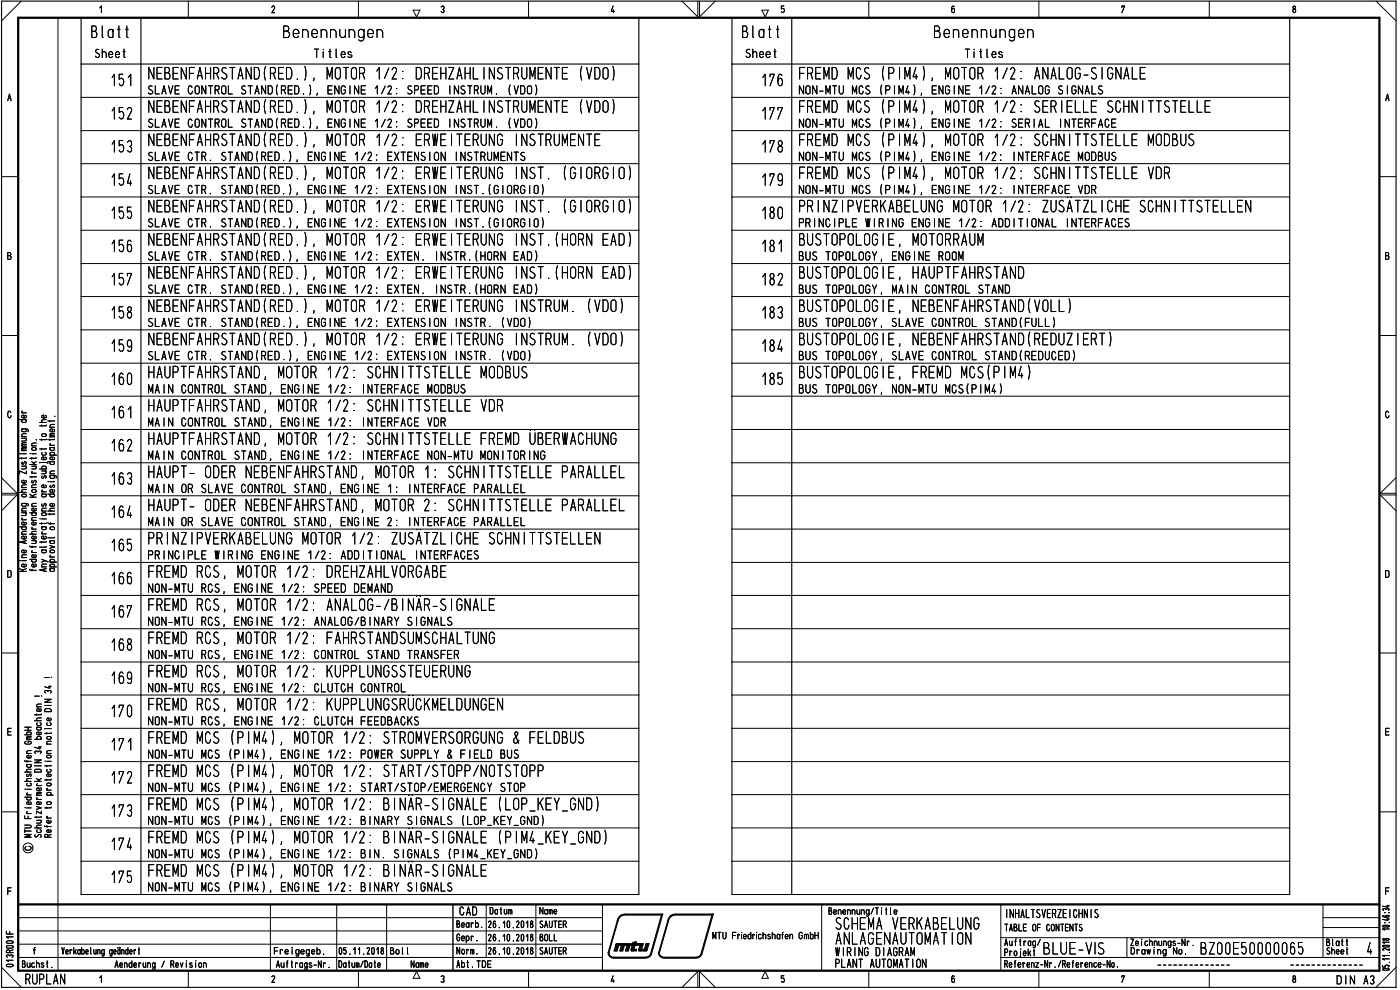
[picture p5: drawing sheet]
<svg xmlns="http://www.w3.org/2000/svg" width="420mm" height="297mm" viewBox="0 0 420 297" stroke-linecap="round" stroke-linejoin="round" font-family="sans-serif">
<defs><g id="words">
<text font-size="6.5" x="119.4" y="243.2">\P-S</text>
<text font-size="6.2" x="204.8" y="296.1">/\</text>
<g font-size="5.2">
<text x="27.2" y="11.4">3latt</text>
<text x="84.8" y="11.4">3enennungen</text>
<text x="222.6" y="11.4">3latt</text>
<text x="280.2" y="11.4">3enennuncen</text>
<text x="28.4" y="17.4">Sheet</text>
<text x="94.1" y="17.4">Titles</text>
<text x="223.6" y="17.4">Sheet</text>
<text x="289.5" y="17.4">Ti tles</text>
<text x="44.1" y="23.9">\131\FA-STA\DH13.), INOTP 1/2: FI-ZA-L \STUIN1\T1 (1/30)</text>
<text x="239.7" y="23.9">R=IND 14S (3 IN4), INOTU 1/2: A\ALOG-S G\AL1</text>
<text x="33.2" y="25.9">151</text>
<text x="44.2" y="28.4">SLAVE CONTROL STAND(RED.), ENGINE 1/2: SPEED INSTRUM. (VDO)</text>
<text x="228.4" y="25.9">176</text>
<text x="239.7" y="28.4">NON-MTU MCS (PIM4), ENGINE 1/2: ANALOG SIGNALS</text>
<text x="33.1" y="35.9">152</text>
<text x="44.2" y="33.9">\131\FA-STA\3(;13.), INOTP 1/2: FE-ZA-L \SThINE\TE (1/30)</text>
<text x="239.7" y="33.9">REIN3 INCS (D IN4), INOTP 1/2: SE</text>
<text x="320" y="33.9">ELLE SC-\ TTSTELLE</text>
<text x="44.2" y="38.4">SLAVE CONTROL STAND(RED.), ENGINE 1/2: SPEED INSTRUM. (VDO)</text>
<text x="239.7" y="38.4">NON-MTU MCS (PIM4), ENGINE 1/2: SERIAL INTERFACE</text>
<text x="33.1" y="43.9">153</text>
<text x="44.2" y="43.9">\131\FA-STA\3(;13.), vOTU 1/2: EHE TEh\G</text>
<text x="156.1" y="43.9">\SThvE\TE</text>
<text x="228.4" y="45.8">178</text>
<text x="239.6" y="43.9">REv3 VCS (3 v4), vOTU 1/2: SC-\ TTSTELLE v033US</text>
<text x="44.1" y="53.8">\131\FA-STA\DH13.), INOTP 1/2: 141 TRUG</text>
<text x="44.2" y="48.3">SLAVE CTR. STAND(RED.), ENGINE 1/2: EXTENSION INSTRUMENTS</text>
<text x="156.1" y="53.8">\ST. (G PG 0)</text>
<text x="228.4" y="53.8">179</text>
<text x="239.7" y="53.8">R=IND INCS (3 IN4), INOTCR 1/2: SC-\ TTST1LL1 1/3</text>
<text x="239.7" y="48.3">NON-MTU MCS (PIM4), ENGINE 1/2: INTERFACE MODBUS</text>
<text x="33.1" y="55.8">154</text>
<text x="44.2" y="58.3">SLAVE CTR. STAND(RED.), ENGINE 1/2: EXTENSION INST.(GIORGIO)</text>
<text x="239.7" y="58.3">NON-MTU MCS (PIM4), ENGINE 1/2: INTERFACE VDR</text>
<text x="33.1" y="63.8">155</text>
<text x="44.2" y="63.8">\131\FA-STA\3(;13.), INOTP 1/2: EHE TEh\G</text>
<text x="156.1" y="63.8">\ST. (G PG 0)</text>
<text x="228.4" y="65.8">180</text>
<text x="239.7" y="63.8">D'</text>
<text x="246.8" y="63.8">\Z DVEKA3ELU\O INOTP 1/2: ZUSATZL C-E SC-\ TTSTELLE\</text>
<text x="44.2" y="68.2">SLAVE CTR. STAND(RED.), ENGINE 1/2: EXTENSION INST.(GIORGIO)</text>
<text x="239.5" y="68.2">PRINCIPLE WIRING ENGINE 1/2: ADDITIONAL INTERFACES</text>
<text x="33.1" y="73.7">156</text>
<text x="44.2" y="73.7">\131\FA-STA\3(;13.), vOTU 1/2: EHE TEh\G</text>
<text x="156.1" y="73.7">\ST.(-0b EU)</text>
<text x="228.4" y="75.7">181</text>
<text x="239.6" y="73.7">3UST0DOL0G 1,</text>
<text x="276.1" y="73.7">OTUUUv</text>
<text x="33.1" y="83.7">157</text>
<text x="44.1" y="83.7">\131\FA-STA\DH13.), INOTP 1/2: 141 TRUG</text>
<text x="44.2" y="78.2">SLAVE CTR. STAND(RED.), ENGINE 1/2: EXTEN. INSTR.(HORN EAD)</text>
<text x="156.1" y="83.7">\ST.(-0b 1A3)</text>
<text x="239.6" y="78.2">BUS TOPOLOGY, ENGINE ROOM</text>
<text x="239.6" y="83.7">3USTODOLOG 1, -AUDTFA-STA\3</text>
<text x="44.2" y="88.1">SLAVE CTR. STAND(RED.), ENGINE 1/2: EXTEN. INSTR.(HORN EAD)</text>
<text x="228.4" y="85.7">182</text>
<text x="239.6" y="88.1">BUS TOPOLOGY, MAIN CONTROL STAND</text>
<text x="33.1" y="95.7">158</text>
<text x="44.1" y="93.6">\131\FA-STA\3H13.), INOTP 1/2: 141 TRUG</text>
<text x="156" y="93.6">\STUN . (V30)</text>
<text x="228.4" y="95.7">183</text>
<text x="239.6" y="93.6">3USTODOLOG 1, \131\FA-STA\3(VOLL)</text>
<text x="44.2" y="98.1">SLAVE CTR. STAND(RED.), ENGINE 1/2: EXTENSION INSTR. (VDO)</text>
<text x="239.6" y="98.1">BUS TOPOLOGY, SLAVE CONTROL STAND(FULL)</text>
<text x="33.1" y="103.5">159</text>
<text x="44.2" y="103.6">\131\FA-STA\3(;13.), INOTU 1/2: EHE TEh\G</text>
<text x="156.1" y="103.6">\SThIN . (V30)</text>
<text x="228.4" y="105.6">184</text>
<text x="239.6" y="103.6">3UST0D0LOG 1, \13E\FA-STA\3(;E3UZ EU)</text>
<text x="33.1" y="113.5">160</text>
<text x="44.2" y="108.1">SLAVE CTR. STAND(RED.), ENGINE 1/2: EXTENSION INSTR. (VDO)</text>
<text x="44.2" y="113.5">-AUDTFA-STA\D, KIP 1/2: SC-\ TTST1LL1 v033US</text>
<text x="239.6" y="108.1">BUS TOPOLOGY, SLAVE CONTROL STAND(REDUCED)</text>
<text x="239.6" y="113.5">3USTODOLOG 1, R=IND vCS(3 IN4)</text>
<text x="44.4" y="118.1">MAIN CONTROL STAND, ENGINE 1/2: INTERFACE MODBUS</text>
<text x="228.4" y="115.6">185</text>
<text x="239.6" y="118.1">BUS TOPOLOGY, NON-MTU MCS(PIM4)</text>
<text x="33.2" y="125.6">161</text>
<text x="44.2" y="123.5">-AUDTFA-STA\3, KIP 1/2: SC-\ TTST1LL1 \/3</text>
<text x="44.4" y="128">MAIN CONTROL STAND, ENGINE 1/2: INTERFACE VDR</text>
<text x="33.1" y="135.5">162</text>
<text x="44.2" y="133.5">-AUDTFA-STA\3, INOTP 1/2: SC-\ TTSTELLE REIN3 U3EHAG-URG</text>
<text x="33.1" y="143.5">163</text>
<text x="44.3" y="143.5">-AUDI- ODE</text>
<text x="44.4" y="138">MAIN CONTROL STAND, ENGINE 1/2: INTERFACE NON-MTU MONITORING</text>
<text x="73.4" y="143.5">\E3E\FA-STA\3, KIP 1 : SC-\ TTSTELLE DMALLEL</text>
<text x="44.4" y="148">MAIN OR SLAVE CONTROL STAND, ENGINE 1: INTERFACE PARALLEL</text>
<text x="33.1" y="155.4">164</text>
<text x="44.3" y="153.4">-AUDI- 031</text>
<text x="73.4" y="153.4">\131\FA-STA\3, INOTP 2: SC-\ TTST1LL1 DMALL1L</text>
<text x="44.4" y="157.9">MAIN OR SLAVE CONTROL STAND, ENGINE 2: INTERFACE PARALLEL</text>
<text x="33.1" y="165.4">165</text>
<text x="44.2" y="167.9">PRINCIPLE WIRING ENGINE 1/2: ADDITIONAL INTERFACES</text>
<text x="58.7" y="163.4">31/1KA3ELU\G INOTU 1/2: ZUSATZL C-1 SC-\ TTSTELLE\</text>
<text x="44.3" y="173.4">REv3 US, vOTU 1/2: 3;E-ZA-LV0UA31</text>
<text x="33.1" y="175.3">166</text>
<text x="44.4" y="177.9">NON-MTU RCS, ENGINE 1/2: SPEED DEMAND</text>
<text x="33.1" y="185.3">167</text>
<text x="44.4" y="185.3">Rliv3</text>
<text x="59" y="185.3">US'</text>
<text x="70.9" y="185.3">iv°TC2</text>
<text x="85.8" y="185.3">1/2:</text>
<text x="98" y="183.3">ANALOG-/3</text>
<text x="122.1" y="185.3">\A</text>
<text x="129.4" y="185.3">-S G\AL1</text>
<text x="44.4" y="187.8">NON-MTU RCS, ENGINE 1/2: ANALOG/BINARY SIGNALS</text>
<text x="33.1" y="195.3">168</text>
<text x="44.3" y="193.3">REN3 US, NOTP 1/2: FA-STA\3SU SC-ALTU\O</text>
<text x="44.4" y="197.8">NON-MTU RCS, ENGINE 1/2: CONTROL STAND TRANSFER</text>
<text x="44.3" y="203.3">REv3 US, vOTU 1/2: KUDDLU\OSSTEUEh\O</text>
<text x="33.1" y="205.2">169</text>
<text x="44.4" y="207.8">NON-MTU RCS, ENGINE 1/2: CLUTCH CONTROL</text>
<text x="33.1" y="213.2">170</text>
<text x="44.3" y="213.2">R1N3 US, NOTCR 1/2: KUDDLU\GPUCKYIL3U\G1\</text>
<text x="44.4" y="217.7">NON-MTU RCS, ENGINE 1/2: CLUTCH FEEDBACKS</text>
<text x="33.2" y="225.2">171</text>
<text x="44.3" y="223.2">R1N3 INCS (3 N4), INOT(2 1/2: STU VRSUGU\G &amp; F1L33US</text>
<text x="44.4" y="227.7">NON-MTU MCS (PIM4), ENGINE 1/2: POWER SUPPLY &amp; FIELD BUS</text>
<text x="44.3" y="233.2">REN3 INCS (3 N4), IN0T0; 1/2: STMT/ST033/\OTSTODD</text>
<text x="33.1" y="235.1">172</text>
<text x="44.4" y="237.7">NON-MTU MCS (PIM4), ENGINE 1/2: START/STOP/EMERGENCY STOP</text>
<text x="33.1" y="243.2">173</text>
<text x="44.2" y="243.2">FUND NCS (D N4), INOTO</text>
<text x="102.8" y="243.2">1/2: 3</text>
<text x="134.4" y="243.2">G\ALE (LOD2KEY_G\3)</text>
<text x="44.4" y="247.6">NON-MTU MCS (PIM4), ENGINE 1/2: BINARY SIGNALS (LOP_KEY_GND)</text>
<text x="33.1" y="255.1">174</text>
<text x="44.3" y="253.1">R1N3 NCS (3 N4), INOT(2 1/2: 3 \M-S G\AL1 (3 IN4_KlY_G\3)</text>
<text x="44.4" y="257.6">NON-MTU MCS (PIM4), ENGINE 1/2: BIN. SIGNALS (PIM4_KEY_GND)</text>
<text x="33.1" y="263.1">175</text>
<text x="44.3" y="263.1">REN3 NCS (3 N4), IN0T0; 1/2: 3 \M-S G\ALE</text>
<text x="44.4" y="267.5">NON-MTU MCS (PIM4), ENGINE 1/2: BINARY SIGNALS</text>
<text x="250.5" y="279">SC-1Id VRKA31LU\G</text>
<text x="250.7" y="283.5">A\LAG:\AUTOldT 0\</text>
<text x="301.2" y="286.4">Projekt 3LU1-VS</text>
<text x="301.4" y="283.9">Auftrag/</text>
<text x="321.1" y="283.5">_</text>
<text x="339.2" y="283.9">u'''''''''</text>
<text x="360.1" y="286.4">3700=50000065</text>
<text x="397.9" y="283.9">B</text>
<text x="397.9" y="286.4">Sheet</text>
<text x="398.5" y="286.4">'c</text>
<text x="410" y="286.4">4</text>
<text x="401" y="295.4">DIN A3</text>
</g>
<text font-size="4.6" x="7.5" y="295.4">RUPLAN</text>
<g font-size="3.8">
<text x="415.5" y="268.6">F</text>
<text x="137.8" y="274.7">CAD</text>
<text x="301.7" y="275.5">INHALTSVERZEICHNIS</text>
<text x="250.7" y="286.9">WIKING DIAGRAM</text>
<text x="250.4" y="290.4">PLANT AUTOMATION</text>
</g>
<g font-size="3.2">
<text x="415.5" y="173.4">D</text>
<text x="415.5" y="220.7">E</text>
<text x="146.9" y="274.3">Datum</text>
<text x="161.9" y="274.4">Name</text>
<text x="248.5" y="274.5">Benennung/Title</text>
<text x="136.9" y="278.4">Bearb.</text>
<text x="146.3" y="278.4">26.10.2018</text>
<text x="161.8" y="278.4">SAUTER</text>
<text x="213.8" y="281.9">MTU Friedrichshafen GmbH</text>
<text x="301.3" y="279.5">TABLE OF CONTENTS</text>
<text x="9.7" y="286.4">f</text>
<text x="18.5" y="286.4">Verkabelung geändert</text>
<text x="82.1" y="286.4">Freigegeb.</text>
<text x="101.4" y="286.4">05.11.2018</text>
<text x="117" y="286.4">Bol l</text>
<text x="136.9" y="282.4">Gepr.</text>
<text x="137" y="286.4">Norm.</text>
<text x="146.3" y="282.4">26.10.2018</text>
<text x="146.3" y="286.4">26.10.2018</text>
<text x="161.8" y="286.4">SAUTER</text>
<text x="161.9" y="282.4">BOLL</text>
<text x="339.2" y="286.4">Drowing No.</text>
<text x="6.5" y="290.4">Buchst.</text>
<text x="34.4" y="290.4">Aenderung / Revision</text>
<text x="82.8" y="290.4">Auftrags-Nr.</text>
<text x="101.5" y="290.4">Datum/Date</text>
<text x="123.2" y="290.4">Name</text>
<text x="123.8" y="293.7">A</text>
<text x="137" y="290.4">Abt.TDE</text>
<text x="228.5" y="293.7">A</text>
<text x="301.3" y="290.4">Referenz-Nr./Reference-No.</text>
<text x="81.4" y="294.9">2</text>
<text x="132.1" y="294.9">3</text>
<text x="183.3" y="294.9">4</text>
<text x="234.3" y="294.9">5</text>
<text x="285.4" y="294.9">6</text>
<text x="336.5" y="294.9">7</text>
<text x="387.7" y="294.9">8</text>
</g>
<g font-size="3.1">
<text x="8" y="171.6" transform="rotate(-90 8 171.6)">Keine Aenderung ohne Zustimmung der</text>
<text x="11" y="171.4" transform="rotate(-90 11 171.4)">federfuehrenden Konstruktion.</text>
<text x="14.1" y="171.6" transform="rotate(-90 14.1 171.6)">Any alterotions are subiect to the</text>
<text x="16.5" y="171.6" transform="rotate(-90 16.5 171.6)">approval of the design department.</text>
<text x="9.5" y="251.4" transform="rotate(-90 9.5 251.4)">MTU Friedrichshafen GmbH</text>
<text x="12.5" y="251.4" transform="rotate(-90 12.5 251.4)">Schutzvermerk DIN 34 beachten</text>
<text x="15.5" y="251.4" transform="rotate(-90 15.5 251.4)">Refer to protection notice DIN 34 I</text>
</g>
</g></defs>
<path d="M.5 .3h418.5v295.9h-418.5zM24.3 5.3v13.9h167.4v-13.9M42.3 5.3v13.9M219.7 5.3v13.9h167.4v-13.9M237.6 5.3v13.9" fill="none" stroke="#000" stroke-width=".34"/>
<path d="M5.5 5.3h408.5v286h-408.5zM5.5 271.4h408.5" fill="none" stroke="#000" stroke-width=".68"/>
<g fill="none" stroke="#000" stroke-width=".3">
<path d="M6.4 .3l-5.9 6M17.4 5.3v286M29.9 2.4l.5-.6v2M56.5 .3v5M81.6 2.2l.1-.2a.45 .45 0 0 1 .6-.1 .45 .45 0 0 1 0 .7l-.7 1.2h.8M107.6 .3v5M124 3h2l-1 2.1zM132.4 2.1a.47 .47 0 0 1 .7-.2 .47 .47 0 0 1 0 .7l-.2 .2a.49 .49 0 0 1 .3 .8 .49 .49 0 0 1-.8-.1M158.6 .3v5M184 1.8l-.6 1.6h1M184.1 3v.8M204.7 .3l4.7 4.8v-4.8"/>
<path d="M209.9 .3v4.8l4.8-4.8M228.6 3h2l-.9 2.1zM235.2 1.8h-.7v.9a.56 .56 0 0 1 .9 .3 .56 .56 0 0 1-.7 .6l-.2-.1M260.7 .3v5M286.4 2l-.4-.2-.2 .1-.2 1.4a.47 .47 0 0 0 .6 .5 .47 .47 0 0 0 .3-.8l-.3-.5-.5 .1-.1 .4M311.8 .3v5M336.7 2.3v-.5h.8l-.8 2M362.9 .3v5M388.2 1.9a.72 .72 0 0 0 .6 1.1 .52 .52 0 0 1-.2 .7 .52 .52 0 0 1-.7-.4 .52 .52 0 0 1 .5-.6 .42 .42 0 0 0 .4-.5 .42 .42 0 0 0-.6-.3zM413 .3l6 6M2.3 30.2l.5-2 .5 2M2.5 29.5h.8"/>
<path d="M415.8 30.2l.6-2 .5 2M416 29.5h.8M.5 53h5M414 53h5M2.3 76.7l1 .2v.4l-.2 .5h-.8v-2l.9 .1v.6l-.3 .2M415.8 76.7l1 .2 .1 .4-.3 .5h-.8v-2l.9 .1v.6l-.3 .2M.5 100.7h5M414 100.7h5M3.3 123.8a.48 .48 0 0 0-.6-.4 .48 .48 0 0 0-.4 .6v.7l.4 .6h.4l.2-.6M416.8 123.8a.48 .48 0 0 0-.6-.4 .48 .48 0 0 0-.4 .6v.7l.4 .6h.4l.3-.6M.5 148.5h4.6l-4.6 4.7M.5 143.3l4.6 4.7h-4.6"/>
<path d="M419 148.5h-4.8l4.8 4.7M419 143.3l-4.8 4.7h4.8M2.3 171.2h.6l.4 .4v1.2l-.4 .4h-.6zM.5 195.9h5M414 195.9h5M2.3 219.5h1M3.3 218.5h-1v2.1h1M10.4 208.9h1.4M.5 243.6h5M414 243.6h5M1.9 279.4v.8h2M2.3 267.4h1"/>
<path d="M2.9 279.5v.7M3.3 266.4h-1v2M5.5 275.3h175.3M5.5 279.3h175.3M81.2 271.4v19.9M101 271.4v19.9M116 271.4v19.9M145.9 271.4v15.9M160.8 271.4v15.9M180.8 271.4v19.9M246.6 271.4v19.9M300.4 271.4v19.8"/>
<path d="M397 271.4v15.9M397 278.3h17M397 275.3h17M.5 290.2l5.9 6M1.9 282.6l.4-.3 1.3 .1a.34 .34 0 0 1 .3 .4 .34 .34 0 0 1-.4 .2h-1.3zM2 283.9l1.5-.2a.38 .38 0 0 1 .4 .4 .38 .38 0 0 1-.4 .4h-1.3l-.3-.4zM2.1 289.4l1.4-.1a.38 .38 0 0 1 .4 .4 .38 .38 0 0 1-.4 .4l-1.4-.1-.2-.3zM2.2 287.3l-.3-.4a.55 .55 0 0 1 .5-.4 .55 .55 0 0 1 .5 .4 .48 .48 0 0 1 .6-.4 .48 .48 0 0 1 .4 .5l-.3 .3M2.9 285.8v-.4a.52 .52 0 0 0-.5-.4 .52 .52 0 0 0-.5 .4v.4h2M3.9 288.1h-2l.6 .4M3.9 281.1h-2l.6 .4M3.9 285l-1 .3"/>
<path d="M5.5 287.3h175.3M5.5 283.3h175.3M29.9 293.4l.5-.6v1.9M56.5 291.3v4.9M107.6 291.3v4.9M158.6 291.3v4.9M209.9 291.5l4.8 4.7M260.7 291.3v4.9M300.4 287.3h113.6M300.4 281.3h113.6M311.8 291.3v4.9M338.2 281.3v6"/>
<path d="M362.9 291.3v4.9M419 290.2l-6 6"/>
<circle cx="8.4" cy="254.4" r="1.49"/>
</g>
<path d="M135.9 271.4v19.9" fill="none" stroke="#000" stroke-width=".42"/>
<path d="M10.4 208.9h1.4M12.5 208.9h.1" fill="none" stroke="#000" stroke-width=".3"/>
<g fill="none" stroke="#000" stroke-width=".3">
<path d="M24.3 39.2h167.4M24.3 29.2h167.4M219.7 39.2h167.4M219.7 29.2h167.4M24.3 59.1h167.4M24.3 49.1h167.4M219.7 59.1h167.4M219.7 49.1h167.4M24.3 69.1h167.4M24.3 79.1h167.4M219.7 69.1h167.4M219.7 79.1h167.4"/>
<path d="M24.3 99h167.4M24.3 89h167.4M219.7 99h167.4M219.7 89h167.4M24.3 109h167.4M24.3 118.9h167.4M219.7 109h167.4M219.7 118.9h167.4M24.3 138.9h167.4M24.3 128.9h167.4M219.7 138.9h167.4M219.7 128.9h167.4"/>
<path d="M24.3 148.8h167.4M24.3 158.7h167.4M219.7 148.8h167.4M219.7 158.7h167.4M24.3 168.7h167.4M24.3 178.6h167.4M219.7 168.7h167.4M219.7 178.6h167.4M24.3 188.6h167.4M24.3 198.6h167.4M219.7 188.6h167.4M219.7 198.6h167.4"/>
<path d="M12.5 208.9h.1M24.3 218.5h167.4M24.3 208.5h167.4M219.7 218.5h167.4M219.7 208.5h167.4M24.3 238.4h167.4M24.3 228.5h167.4M219.7 238.4h167.4M219.7 228.5h167.4M8.7 253.9a.6 .6 0 0 1 .7 .6 .6 .6 0 0 1-.6 .6h-.8l-.4-.3-.1-.5 .3-.3M24.3 258.4h167.4M24.3 248.4h167.4"/>
<path d="M219.7 258.4h167.4M219.7 248.4h167.4M24.3 268.4h167.4M187.6 274.5l-1.2 .4-.6 .6-3 10.3M187.6 274.6h10.9M198.6 274.2l-3.4 12.1-.4 .6-1 .3h-10l-.8-.5-.2-1M198.8 274.4h-11.2l-1.3 .4-.8 1.1-2.8 9.9M198.8 274.2l-3.4 12.1-.5 .6-.8 .4h-10.3l-.9-.6-.2-1M202.7 274.5l-1.2 .4-.5 .6-3.1 10.3M202.7 274.6h11M213.7 274.2l-3.3 12.1-.5 .6-1 .3h-10l-.7-.5-.3-1M213.9 274.4h-11.2a2.28 2.28 0 0 0-2.2 2l-2.7 9.4"/>
<path d="M213.9 274.2l-3.5 12.1M219.7 268.4h167.4M180.8 289.3v2h2M182.5 285.8l3-10.4a2.01 2.01 0 0 1 2.1-1.2h11.3l-3.4 12.1a1.74 1.74 0 0 1-1.7 1.1M182.5 285.7a1.57 1.57 0 0 0 1.6 1.7M184.1 287.5h9.7M184.8 283.6h4.3M184.9 283.3l.1-.2h4l.2 .2M184.9 283.3l-.6 2h.9l.5-1.7M184.9 283.3h4.3M184.9 283.4h4.2M185 283.5h4.1"/>
<path d="M185 283.2h4.1M185 283.6l-.6 1.7M185.2 283.6l-.5 1.7M185.4 283.6l-.5 1.7M185.5 283.6l-.5 1.7M186.5 283.6l-.5 1.7h.9l.5-1.7M186.6 283.6l-.5 1.7M186.9 283.6l-.5 1.7M187.1 283.6l-.5 1.7M187.2 283.6l-.5 1.7M188.3 283.6l-.5 1.7M188.6 283.6l-.5 1.7"/>
<path d="M188.8 283.6l-.5 1.7M188.9 283.6l-.5 1.7M189.2 283.3l-.6 2h-.9l.5-1.7M189.4 283.3h3.5M189.4 283.5h3.5M189.4 283.4h3.5M189.5 283.2h3.5M189.9 283.6l-.5 1.6M189.9 283h.9M189.9 282.9h.9M190 282.8h.9M190 283.6l-.5 1.7"/>
<path d="M190.3 284.8h.8l-.1 .5h-1.6l.5-2.5 1.1-.3-.9 2.8M190.3 283.6l-.5 1.7M190.3 284.9h.7M190.3 285h.7M190.3 285.1h.7M190.3 285.2h.7M190.4 282.7h.5M190.5 283.6l-.6 1.7M192.1 283.6l-.4 1.7h2.2M192.2 283.6l-.5 1.6M192.3 283.6l-.5 1.7M192.5 285.2h.8"/>
<path d="M192.6 284.8h.8M192.6 284.9h.8M192.6 285h.7M192.6 285.1h.7M192.6 283.6l-.5 1.7M192.7 283.6l-.5 1.7M192.9 283.6l-.4 1.7M193 283.1h-3.5l-.1 .5h3.5M193.1 283.1l-.2 .5M193.8 283.6h.8M193.8 283.6l-.5 1.7M193.8 283.3h.8"/>
<path d="M193.8 283.5h.8M193.8 283.4h.8M193.8 283.1v.5M193.9 283.1h.9l-.2 .5M193.9 283.2h.9M194 283.6l-.5 1.7M194.3 283.6l-.5 1.7M194.4 283.6l-.5 1.7M194.6 283.6l-.3 1.4-.4 .3M197.7 285.8l3-10.4a2.01 2.01 0 0 1 2-1.2h11.4l-3.4 12.1a1.74 1.74 0 0 1-1.8 1.1M197.7 285.7l.2 1.2 .9 .5h.5M197.8 285.7l.3 1 .8 .6h10.4l.7-.4 .5-.6"/>
<path d="M199.3 287.5h9.6M347.5 289.6h.9M349.1 289.6h.8M350.7 289.6h.8M352.3 289.6h.8M353.9 289.6h.8M355.5 289.6h.7M357.1 289.6h.7M358.6 289.6h.9M360.2 289.6h.8M361.8 289.6h.8M363.4 289.6h.8"/>
<path d="M365 289.6h.8M366.6 289.6h.7M368.2 289.6h.7M387.4 289.6h.8M389 289.6h.8M390.5 289.6h.9M392.1 289.6h.9M393.7 289.6h.8M395.4 289.6h.7M396.9 289.6h.8M398.5 289.6h.7M400.1 289.6h.8"/>
<path d="M401.7 289.6h.8M403.2 289.6h.9M404.8 289.6h.8M406.4 289.6h.8M408.1 289.6h.7M414.9 290.8l.3-.2h1.4l.3 .3-.1 .2h-1.6zM414.9 289.6v.6h.9l-.1-.3a.65 .65 0 0 1 .6-.3 .65 .65 0 0 1 .6 .4l-.3 .2"/>
</g>
<path d="M24.3 19.2v249.2M42.3 19.2v249.2M191.7 19.2v249.2M219.7 19.2v249.2M237.6 19.2v249.2M387.1 19.2v249.2" fill="none" stroke="#000" stroke-width=".34"/>
<path d="M417 288.8h.1M416.9 287.7h-2l.6 .3M416.9 286.7h-2l.6 .3" fill="none" stroke="#000" stroke-width=".3"/>
<path d="M414.9 277.9l.3-.3h1.4l.3 .4-.1 .1h-1.6zM415.7 276.9h.1M416.9 278.7h-2l.6 .4M414.9 283.8l1.9-.2 .1 .3-.2 .2h-1.5zM415.1 281.7l-.1 .1a.58 .58 0 0 0 .6 .3 .58 .58 0 0 0 .5-.5l.8 .2a.65 .65 0 0 1-.7 .3 .65 .65 0 0 1-.5-.4zM417 285.8h.1M416.9 284.6v.6l-1.1-.6a.45 .45 0 0 0-.5 0 .45 .45 0 0 0-.3 .4l.3 .2M416.9 282.7h-2l.6 .3" fill="none" stroke="#000" stroke-width=".3"/>
<path d="M415.2 274.7l-.3 .2 .5 .3h1.2l.3-.3a.9 .9 0 0 0-1.2 0l.4 .3M415.2 273.1l-.3-.2a.63 .63 0 0 1 1 0 .5 .5 0 0 1 .5-.3 .5 .5 0 0 1 .5 .4l-.3 .1M415.7 273.8h.1M416.2 275.8h.7M416.2 271.8h.7M416.5 275.6v.6l-1.6-.4M416.5 271.6v.6l-1.6-.3M416.9 276.9h.1M416.9 273.8h.1M414.9 290.8l.3-.2h1.4l.3 .3-.1 .2h-1.6zM414.9 289.6v.6h.9l-.1-.3a.65 .65 0 0 1 .6-.3 .65 .65 0 0 1 .6 .4l-.3 .2" fill="none" stroke="#000" stroke-width=".3"/>
<path d="M417 288.8h.1M416.9 287.7h-2l.6 .3M416.9 286.7h-2l.6 .3" fill="none" stroke="#000" stroke-width=".3"/>
<path d="M414.9 277.9l.3-.3h1.4l.3 .4-.1 .1h-1.6zM415.7 276.9h.1M416.9 278.7h-2l.6 .4M414.9 283.8l1.9-.2 .1 .3-.2 .2h-1.5zM415.1 281.7l-.1 .1a.58 .58 0 0 0 .6 .3 .58 .58 0 0 0 .5-.5l.8 .2a.65 .65 0 0 1-.7 .3 .65 .65 0 0 1-.5-.4zM417 285.8h.1M416.9 284.6v.6l-1.1-.6a.45 .45 0 0 0-.5 0 .45 .45 0 0 0-.3 .4l.3 .2M416.9 282.7h-2l.6 .3" fill="none" stroke="#000" stroke-width=".3"/>
<g fill="none" stroke="#000" stroke-width=".3">
<path d="M228.9 33.3l.8-1v3.4M231.1 33v-.7h1.3l-1.3 3.4M233.5 33v-.7h1.3l-1.3 3.4M315.4 31.9h.9a.86 .86 0 0 0 .7-.8 .86 .86 0 0 0-.7-.9h-.9v3.5M316.3 31.9l.6 1.8M349.5 51.9h.8a.92 .92 0 0 0 .7-.9 .92 .92 0 0 0-.7-.9h-.8v3.5M350.4 51.9l.6 1.7M274 73.6v-3.5l.8 2.7 .7-2.7v3.5M149.3 121.7h.9a.92 .92 0 0 0 .6-.9 .92 .92 0 0 0-.6-.9h-.9v3.5M150.2 121.7l.6 1.7M50.2 159.8v3.4M53.5 159.8v3.4l-1.6-3.4v3.4"/>
<path d="M54.4 159.8h1.5l-1.5 3.4h1.5M69 141.6h.8a.92 .92 0 0 0 .7-.9 .92 .92 0 0 0-.7-.9h-.8v3.5M69 151.6h.8a.92 .92 0 0 0 .7-.9 .92 .92 0 0 0-.7-.9h-.8v3.4M69.9 141.6l.6 1.7M69.9 151.6l.6 1.6M44.7 161.5h.8a.86 .86 0 0 0 .7-.9 .86 .86 0 0 0-.7-.8h-.8v3.4M46.2 179.7h-1.5v3.4M47.1 161.5h.9a.86 .86 0 0 0 .7-.9 .86 .86 0 0 0-.7-.8h-.9v3.4M48 161.5l.6 1.7M51.1 179.7h-1.6v3.4h1.5M54.4 179.7h1.1a2.75 2.75 0 0 1 .3 2.8l-.3 .5-1.1 .1zM65.4 179.9a.76 .76 0 0 0-1.1 .2 .76 .76 0 0 0 .3 1.1l.4 .2a.82 .82 0 0 1 .5 1.3 .82 .82 0 0 1-1.4-.1"/>
<path d="M74.3 179.7h.7l.3 .5 .1 2.3a.77 .77 0 0 1-.8 .6 .77 .77 0 0 1-.7-.6v-2.1zM77.1 179.7v3.4M79.1 179.7h.8l.3 .5v2.3a.77 .77 0 0 1-.7 .6 .77 .77 0 0 1-.8-.6v-2.1zM90 179.8l-1.4 3.2M124.1 179.7v3.4l-1.5-3.4v3.4M125.1 178.8h.1M126.2 178.8h.1M133.6 179.9a.76 .76 0 0 0-1.1 .2 .76 .76 0 0 0 .2 1.1l.4 .2a.82 .82 0 0 1 .6 1.3 .82 .82 0 0 1-1.4-.1M135.5 179.7v3.4M141.1 179.7v3.4l-1.5-3.4v3.4M144.5 179.7v3.4h1.4M148.4 179.7h-1.5v3.4h1.5"/>
<path d="M47.1 181.4h.9a.92 .92 0 0 0 .6-.8 .92 .92 0 0 0-.6-.9h-.9v3.4M51.9 183.1v-3.4l.8 2.8 .8-2.8v3.4M59.2 181.4h.9a.92 .92 0 0 0 .7-.8 .92 .92 0 0 0-.7-.9h-.9v3.4M63 180.3l-.6-.6-.4 .1-.2 .6a2.55 2.55 0 0 0 .4 2.6 .55 .55 0 0 0 .8-.3l.2-.8M71.4 183.1v-3.4l.8 2.8 .7-2.8v3.4M81.2 181.4h.8a.92 .92 0 0 0 .7-.8 .92 .92 0 0 0-.7-.9h-.8v3.4M86.3 180.8l.8-1.1v3.4M90.9 180.3a.72 .72 0 0 1 1-.6 .72 .72 0 0 1 .3 1.1l-1.3 2.3h1.3M124.9 183.1l.9-3.4 .6 3.4M127.4 181.4h.8a.92 .92 0 0 0 .7-.8 .92 .92 0 0 0-.7-.9h-.8v3.4M138.6 180.3a.76 .76 0 0 0-.8-.6 .76 .76 0 0 0-.7 .7v2l.4 .6a.92 .92 0 0 0 1-.2 .92 .92 0 0 0 .1-1v-.4h-.6M142 183.1l.8-3.4 .8 3.4"/>
<path d="M98.2 241.2h.8a.92 .92 0 0 0 .7-.9 .92 .92 0 0 0-.7-.9h-.8v3.6M99.1 241.2l.6 1.8M415.2 274.7l-.3 .2 .5 .3h1.2l.3-.3a.9 .9 0 0 0-1.2 0l.4 .3M415.2 273.1l-.3-.2a.63 .63 0 0 1 1 0 .5 .5 0 0 1 .5-.3 .5 .5 0 0 1 .5 .4l-.3 .1M415.7 273.8h.1M416.2 275.8h.7M416.2 271.8h.7M416.5 275.6v.6l-1.6-.4M416.5 271.6v.6l-1.6-.3M416.9 276.9h.1M416.9 273.8h.1"/>
</g>
<use href="#words"/>
</svg>
